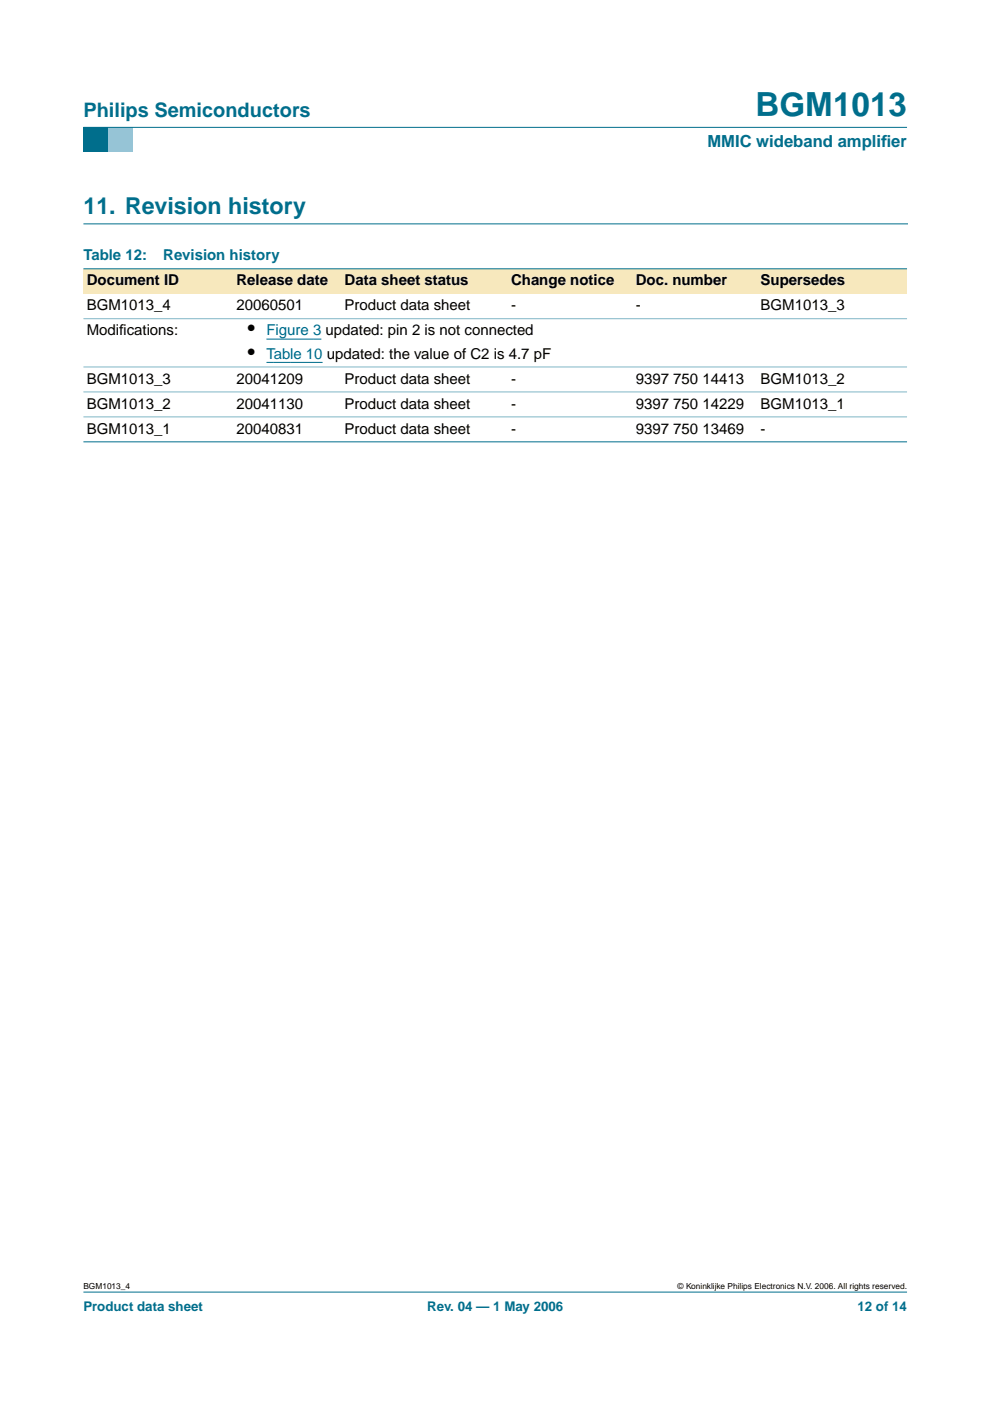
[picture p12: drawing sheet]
<svg xmlns="http://www.w3.org/2000/svg" width="210mm" height="297mm" viewBox="0 0 210 297" stroke-linecap="round" stroke-linejoin="round" font-family="sans-serif">
<defs><g id="words">
<text font-size="7.1" fill="#006e8c" x="160.2" y="24.7">BGM1013</text>
<text font-size="4.9" fill="#006e8c" x="17.7" y="45.5">11. Revision history</text>
<text font-size="4.2" fill="#006e8c" x="17.7" y="24.9">Philips Semiconductors</text>
<g font-size="4.2">
<text x="52.6" y="71.1">•</text>
<text x="52.6" y="76">•</text>
</g>
<g font-size="3.5" fill="#006e8c">
<text x="150" y="31.1">MMIC wideband amplif</text>
<text x="186.8" y="31.1">ier</text>
</g>
<g font-size="3.2" fill="#006e8c">
<text x="17.7" y="55.2">Table 12:</text>
<text x="34.6" y="55.2">Revision history</text>
</g>
<g font-size="3.2">
<text x="18.4" y="60.5">Document ID</text>
<text x="18.4" y="65.8">BGM1013_4</text>
<text x="50.1" y="60.5">Release date</text>
<text x="50.1" y="65.8">20060501</text>
<text x="73.1" y="65.8">Product data sheet</text>
<text x="73.1" y="60.5">Data sheet status</text>
<text x="108.4" y="65.8">-</text>
<text x="108.4" y="60.5">Change notice</text>
<text x="134.8" y="65.8">-</text>
<text x="134.8" y="60.5">Doc. number</text>
<text x="161.3" y="65.8">BGM1013_3</text>
<text x="161.3" y="60.5">Supersedes</text>
<text x="18.4" y="71.1">Modif</text>
<text x="25.3" y="71.1">ications:</text>
<text x="18.4" y="81.3">BGM1013_3</text>
<text x="50.1" y="81.3">20041209</text>
<text x="73.1" y="81.3">Product data sheet</text>
<text x="108.4" y="81.3">-</text>
<text x="134.8" y="81.3">9397 750 14413</text>
<text x="161.3" y="81.3">BGM1013_2</text>
<text x="18.4" y="86.6">BGM1013_2</text>
<text x="50.1" y="86.6">20041130</text>
<text x="73.1" y="86.6">Product data sheet</text>
<text x="108.4" y="86.6">-</text>
<text x="134.8" y="86.6">9397 750 14229</text>
<text x="161.3" y="86.6">BGM1013_1</text>
<text x="18.4" y="91.9">BGM1013_1</text>
<text x="50.1" y="91.9">20040831</text>
<text x="73.1" y="91.9">Product data sheet</text>
<text x="108.4" y="91.9">-</text>
<text x="134.8" y="91.9">9397 750 13469</text>
<text x="161.3" y="91.9">-</text>
</g>
<g font-size="3.2" fill="#00f">
<text x="56.5" y="71.1">Figure 3 updated: pin 2 is not connected</text>
<text x="56.5" y="76">Table 10 updated: the value of C2 is 4.7 pF</text>
</g>
<g font-size="2.8" fill="#006e8c">
<text x="17.7" y="278">Product data sheet</text>
<text x="90.6" y="278">Rev. 04 — 1 May 2006</text>
<text x="181.8" y="278">12 of 14</text>
</g>
<g font-size="1.8">
<text x="17.7" y="273.4">BGM1013_4</text>
<text x="143.7" y="273.4">© Koninklijke Philips Electronics N.V. 2006. All rights reserved.</text>
</g>
</g></defs>
<path d="M17.7 273.9h174.6z" fill="#006e8c" stroke="#006e8c" stroke-width=".21"/>
<path d="M17.7 27h5.3v5.3h-5.3z" fill-rule="evenodd" fill="#006e8c"/>
<path d="M23 27h5.3v5.3h-5.3z" fill-rule="evenodd" fill="#96c4d6"/>
<path d="M17.7 27h174.6z" fill="#006e8c" stroke="#006e8c" stroke-width=".21"/>
<path d="M17.7 47.5h174.7" fill="none" stroke="#006e8c" stroke-width=".21"/>
<g fill="#f7e8bd">
<path d="M17.7 57h31.7v5.3h-31.7z" fill-rule="evenodd"/>
<path d="M49.4 57h23v5.3h-23z" fill-rule="evenodd"/>
<path d="M72.4 57h35.2v5.3h-35.2z" fill-rule="evenodd"/>
<path d="M107.6 57h26.5v5.3h-26.5z" fill-rule="evenodd"/>
<path d="M134.1 57h26.5v5.3h-26.5z" fill-rule="evenodd"/>
<path d="M160.6 57h31.7v5.3h-31.7z" fill-rule="evenodd"/>
</g>
<path d="M56.5 71.9h11.6M56.5 76.8h11.9" fill="none" stroke="#00f" stroke-width=".21"/>
<g fill="#006e8c" stroke="#006e8c" stroke-width=".21">
<path d="M17.7 57h174.6z"/>
<path d="M17.7 93.7h174.6z"/>
</g>
<g fill="#80b6c6" stroke="#80b6c6" stroke-width=".21">
<path d="M17.7 67.6h174.6z"/>
<path d="M17.7 77.8h174.6z"/>
<path d="M17.7 83.1h174.6z"/>
<path d="M17.7 88.4h174.6z"/>
</g>
<use href="#words"/>
</svg>
